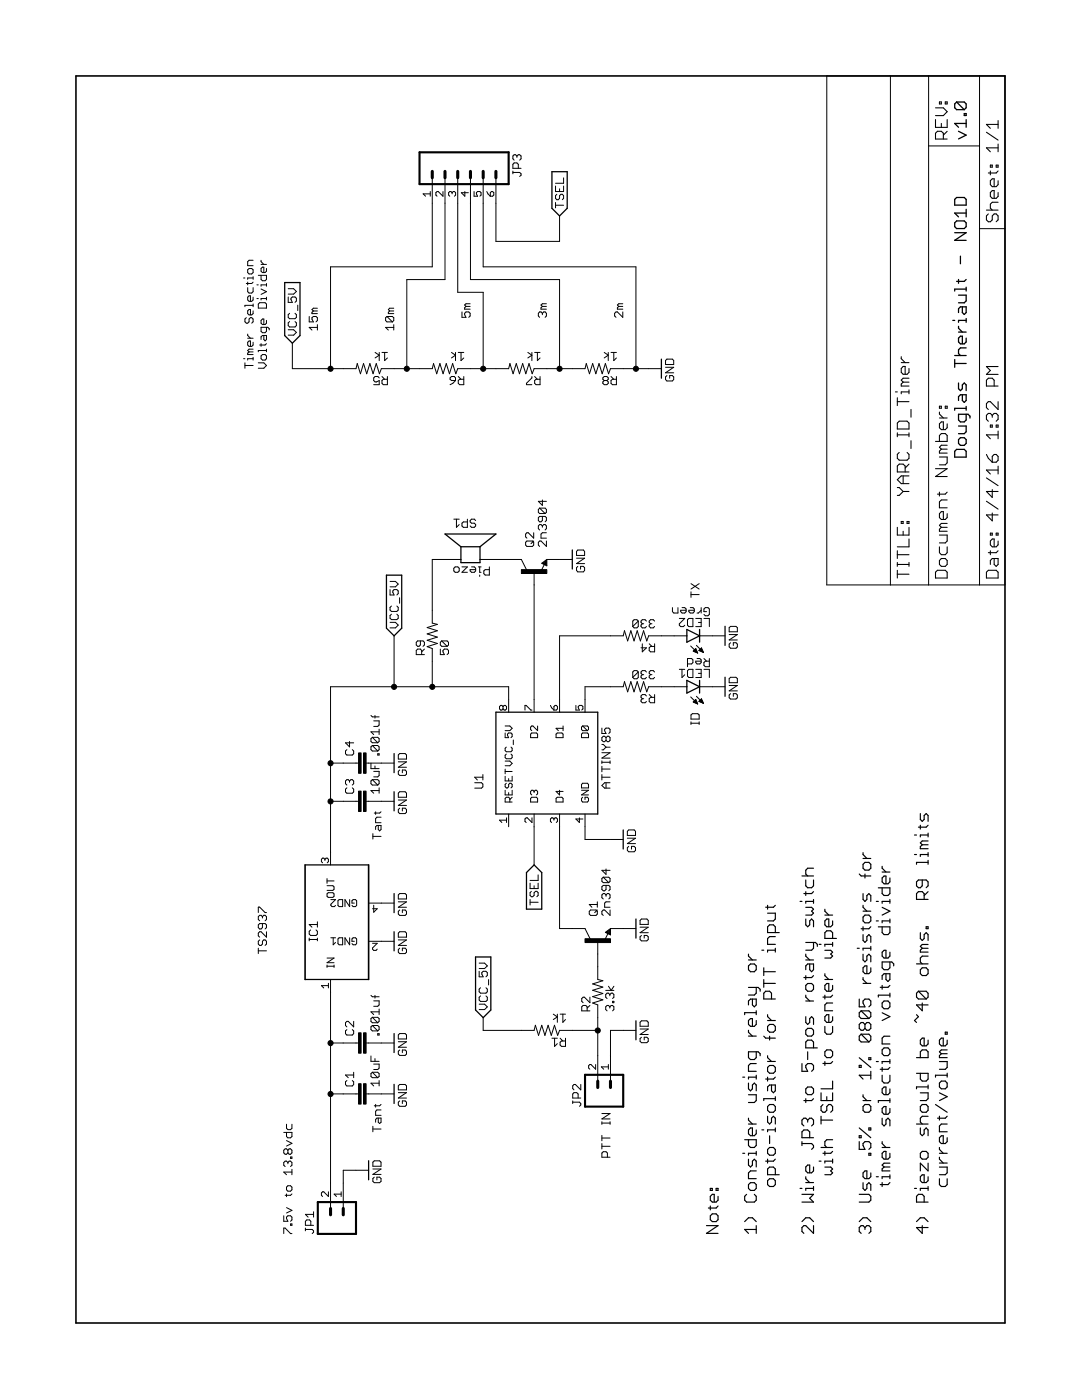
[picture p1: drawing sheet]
<svg xmlns="http://www.w3.org/2000/svg" width="216mm" height="279mm" viewBox="0 0 216 279" stroke-linecap="round" stroke-linejoin="round" font-family="sans-serif">
<g fill="none" stroke="#000" stroke-width=".2">
<path d="M165 15.2h35.5v101.5h-35.5zM177.7 15.2v101.5M185.3 15.2v101.5M195.5 15.2v101.5M85.9 38.7h-1.5l.5 .5M85.9 38.2v1M86.3 35.5v17.8h-20.3v20.3M88.4 38.2v1l-1-1h-.2l-.2 .3v.4l.2 .3M88.8 35.5v20.3h-7.6v17.8M90.2 38.5l.2-.3h.3l.2 .3v.4l-.2 .3M90.2 38.5l-.2-.3h-.3l-.2 .3v.4l.2 .3M90.2 38.5v.2"/>
<path d="M91.3 35.5v22.8h5.1v15.3M92.8 38.2v1l-.7-.7h1.4M93.9 35.5v20.3h17.8v17.8M94.6 38.2v1h.7l-.2-.7 .2-.3h.5l.2 .3v.4l-.2 .3M96.4 35.5v17.8h30.5v20.3M97.1 38.2l.7 1M97.8 38.5l.3-.3h.2l.2 .3v.4l-.2 .3h-.5zM99 35.5v12.7h12.7v-5.1M102.3 34.4h1.4l.3 .3v.3l-.3 .2M102.3 34.1v.6M103.1 31.1l.3-.2h.3l.3 .2v.6l-.3 .3M103.1 31.1l-.2-.2h-.3l-.3 .2v.6l.3 .3"/>
<path d="M103.1 31.1v.3M103.4 33.6v-.8l-.3-.3h-.5l-.3 .3v.8h1.7M110.8 37.1v1.1h1.7v-1.1M111.1 38.8l-.3 .3v.5l.3 .3h.3l.3-.3v-.5l.2-.3h.3l.3 .3v.5l-.3 .3M111.7 37.7v.5M112.5 35.5v1.1h-1.7M185.3 29.1h10.2M48.6 55.5h.3M49.4 53.8l.3-.2h.5l.3 .2v.6l-.3 .3h-.5l-.3-.3zM49.4 56.3v.6M49.4 57.4v.8l.3 .3h.5l.3-.3v-.8M50.5 51.9h-.8l-.3 .3v.8h1.1"/>
<path d="M50.5 55.5h-1.1v.3M50.5 59.3v.6l-.3 .2h-.5l-.3-.2v-.6l.3-.3h.3v1.1M50.5 55.2v.6M50.5 56.3l-.3 .3h-1.1M51.3 59.6h.2M51.3 56.9h.2M51.5 54.9h1.7v.9l-.3 .2h-.5l-.3-.2v-.9M52.1 51.9v.3l.5 .6M52.1 57.7l1.1 .5-1.1 .6M52.1 52.8h1.1M53.2 53.6v.5l-.3 .3h-.5l-.3-.3v-.5l.3-.3h.2v1.1M53.2 56.6v.5"/>
<path d="M53.2 59.3v.6M53.2 56.9h-1.1v.2M53.2 59.6h-1.1v.3M57.5 59.3v1h.8l-.2-.8 .2-.2h.6l.2 .2v.6l-.2 .2M57.5 57.6h1.1l.5 .6-.5 .5h-1.1M110.8 41h1.7M110.8 40.4v1.1M195.5 45.6h5M48.6 71.6h.3M48.9 72.9h1.6M48.9 72.4v1.1M49.1 63.4l-.2 .3v.5l.2 .3h.3l.3-.3v-.5l.3-.3h.2l.3 .3v.5l-.3 .3"/>
<path d="M49.4 66.7v.3l.6 .5M49.4 67.5h1.1M49.7 70.2l-.3 .3v.3h1.1M49.7 70.2h.8M50.5 60.9h-1.6v.3M50.5 62v.6l-.3 .2h-.5l-.3-.2v-.6l.3-.2h.3v1M50.5 68.3v.6l-.3 .2h-.5l-.3-.2v-.6l.3-.2h.3v1M50.5 71.6h-1.1v.3M50.5 60.7v.5M50.5 71.3v.6M50.5 69.7h-.8l-.3 .3 .3 .2M51.5 72.4h1.1l.6 .5-.6 .6h-1.1"/>
<path d="M51.8 60.4h1.1l.3 .3v.8h-1.7v-.8zM52.1 68.6v.5M52.4 70.8h.5l.3 .2v.6l-.3 .3h-.5l-.3-.3v-.6zM52.6 67v.8l.3 .2 .3-.2v-.8h-.8l-.3 .2v.6M53.2 70h-1.7v.2M53.2 63.9v.6l-.3 .3h-.5l-.3-.3v-.6l.3-.2h.2v1.1M53.2 65.3v.8l-.3 .3h-.5l-.3-.3v-.8h1.3l.3 .3v.2M53.2 69.7v.5M53.2 68.6l-.3 .3h-1.1M57.5 65.8h1.1l.5 .5-.5 .6h-1.1M57.8 64.2l-.3 .2v.6l.3 .3h1.1l.2-.3v-.6l-.2-.2M57.8 62.5l-.3 .3v.6l.3 .2h1.1l.2-.2v-.6l-.2-.3"/>
<path d="M58.3 68.5v5.1h12.7l.3-1 .6 2 .6-2 .7 2 .6-2 .6 2 .7-2 .6 2 .4-1h10.2l.2-1 .6 2 .7-2 .6 2 .6-2 .7 2 .6-2 .7 2 .3-1h10.2l.2-1 .7 2 .6-2 .7 2 .6-2 .6 2 .7-2 .6 2 .4-1h10.1l.3-1 .6 2 .7-2 .6 2 .6-2 .7 2 .6-2 .6 2 .4-1h10.2M59.4 60.9v1.1M61.7 63.2v1h.8l-.2-.8 .2-.2h.6l.2 .2v.6l-.2 .2M62.5 62.1l-.2 .2v.3h1M62.5 62.1h.8M63.3 64.8v1.1M63.3 61.5h-.8l-.2 .3 .2 .3M63.3 65.3h-1.6l.6 .6M74.8 70.3l.9 .6-.9 .5M75.7 70.3v1.7M75.7 75.4l-.3-.3h-.6l-.2 .3v.5l.2 .3 .9-.3v.9h-1.1M76.2 70.3h1.1"/>
<path d="M76.2 75.1l.6 .6M76.8 70.3v1.7l.5-.6M77.2 63.2h1.1l.3 .2v.6l-.3 .2M77.2 63.2l-.3 .2v.6l.3 .2h1.1M77.2 63.2l1.1 1M77.3 75.1v1.7h-.8l-.3-.3v-.6l.3-.2h.8M77.7 62.1l-.2 .2v.3h1.1M77.7 62.1h.9M78.6 61.5h-.9l-.2 .3 .2 .3M78.6 65.3h-1.7l.6 .6M78.6 64.8v1.1M89.8 75.4l.3-.3h.5l.3 .3v.5h-.8l-.3-.2z"/>
<path d="M90.1 70.3l.8 .6-.8 .5M90.9 70.3v1.7M90.9 75.9l-.5 .6-.6 .3M91.4 70.3h1.1M91.4 75.1l.6 .6M92 70.3v1.7l.5-.6M92.2 62.3v1h.8l-.3-.8 .3-.2h.5l.3 .2v.6l-.3 .2M92.5 75.1v1.7h-.8l-.3-.3v-.6l.3-.2h.8M93 61.2l-.3 .2v.3h1.1M93 61.2h.8M93.8 60.6h-.8l-.3 .3 .3 .3M105.3 70.3l.8 .6-.8 .5"/>
<path d="M106.1 70.3v1.7M106.1 75.1v.3l-1 1.1v.3h1M106.7 70.3h1.1M106.7 75.1l.5 .6M107.2 70.3v1.7l.6-.6M107.8 75.1v1.7h-.8l-.3-.3v-.6l.3-.2h.8M108.2 62.5l.3-.2h.3l.2 .2v.6l-.2 .2M108.2 62.5l-.3-.2h-.2l-.3 .2v.6l.3 .2M108.2 61.2l-.3 .2v.3h1.1M108.2 62.5v.3M108.2 61.2h.8M109 60.6h-.8l-.3 .3 .3 .3"/>
<path d="M120.6 75.9l-.3-.2v-.3l.3-.3h.5l.3 .3v.3l-.3 .2M120.6 75.9l-.3 .3v.3l.3 .3h.5l.3-.3v-.3l-.3-.3M120.6 70.3l.8 .6-.8 .5M120.6 75.9h.5M121.4 70.3v1.7M121.9 70.3h1.1M121.9 75.1l.6 .6M122.5 70.3v1.7l.5-.6M123 75.1v1.7h-.8l-.3-.3v-.6l.3-.2h.8M123.5 61.2l-.3 .2v.3h1.1M123.5 61.2h.8M124.3 62.3v1l-1.1-1h-.3l-.3 .2v.6l.3 .2"/>
<path d="M124.3 60.6h-.8l-.3 .3 .3 .3M132.8 71.9l.3-.2h1.1l.2 .2v.8h-1.6zM132.8 73.3h1.6l-1.6 1.1h1.6M133.1 75l-.3 .2v.6l.3 .2h1.1l.2-.2v-.6l-.2-.2h-.6v.5M108.2 99.8v1.1l-.8-.8h1.6M77.8 117.7v1h.8l-.2-.5v-.3l.2-.2h.6l.3 .2v.6l-.3 .2M77.8 116h1.1l.6 .6-.6 .5h-1.1M79.7 119.3v1.1M90.6 113.4l.2-.3h.6l.2 .3v.5l-.2 .3h-.6l-.2-.3zM90.6 103.6h1M91.1 103.6v1.6l.5-.5M92 111.7h-5.7v12.7l1 .2-2.1 .6 2.1 .7-2.1 .6 2.1 .6-2.1 .7 2.1 .6-2.1 .7 1.1 .3v7.7"/>
<path d="M92.2 113.1h1.1l-1.1 1.1h1.1M93.3 103.6v1.6h-.8l-.3-.2v-.6l.3-.2h.8M94.1 113.1h.5l.3 .3v.5l-.3 .3h-.5l-.3-.3v-.2h1.1M94.9 103.9l-.3-.3h-.5l-.3 .3v.3l.3 .2h.5l.3 .3v.3l-.3 .2h-.5l-.3-.2M95.5 113.1h.5M95.7 113.1v1.1h.3M95.7 114.8v.2M95.8 111.7h8.2l1.1 2M97.6 113.1v1.7h-.8l-.3-.3v-.6l.3-.2h.8M105.1 108h1.1l.3 .2v.6l-.3 .3h-1.1l-.2-.3v-.6zM106.5 106.3v1.1l-1.1-1.1h-.3l-.2 .3v.5l.2 .3M106.5 108l-.5 .5"/>
<path d="M106.6 114.2v27.9M107.7 101.4h1.1l.2 .3v.5l-.2 .3M107.7 101.4l-.3 .3v.5l.3 .3h1.1M107.7 101.4l1.1 1.1M108.1 112.4l1-.7v1.2zM108.2 103.1v.8l-.3 .2h-.2l-.3-.2v-.6l.3-.2h1.1l.2 .2v.6l-.2 .2M108.2 105l.3-.3h.3l.2 .3v.5l-.2 .3M108.2 105l-.3-.3h-.2l-.3 .3v.5l.3 .3M108.2 105v.2M108.6 112.7l-.6 1.2M109 108v1.1l-1.1-1.1h-.2l-.3 .2v.6l.3 .3M109 106.3h-.8l-.3 .3v.8h1.1"/>
<path d="M109.1 111.7h5.1M115 111.4h1.6l-1.6 1.1h1.6M115.3 113l-.3 .3v.6l.3 .2h1.1l.2-.2v-.6l-.2-.3h-.6v.6M115.3 109.8h1.1l.2 .2v.8h-1.6v-.8zM137.9 118.1v1.1M137.9 118.7h1.6M137.9 116.5l1.6 1.1M139.5 116.5l-1.6 1.1M77.8 124.2h1.1l.6 .6-.6 .5h-1.1M78.1 120.9l-.3 .3v.6l.3 .2h1.1l.3-.2v-.6l-.3-.3M78.1 122.6l-.3 .3v.5l.3 .3h1.1l.3-.3v-.5l-.3-.3M78.6 126.9v10.2"/>
<path d="M83.9 127.9v.8l-.3 .3h-.3l-.2-.3v-.5l.2-.3h1.1l.3 .3v.5l-.3 .3M84.1 130.6v-.8l-.2-.3h-.6l-.2 .3v.8h1.6M84.7 129.5l-.6 .6M87.9 129.5v1.1h.8l-.3-.5v-.3l.3-.3h.5l.3 .3v.6l-.3 .2M88.1 127.9l-.2 .3v.5l.2 .3h1.1M88.1 127.9h1.1l.3 .3v.5l-.3 .3M88.1 127.9l1.1 1.1M127.4 134.1v1.1l-.3 .3h-.6l-.2-.3M127.4 134.1l-.3-.3h-.6l-.2 .3v1.1M127.4 124v1l-.3 .3h-.6l-.2-.3M127.4 124l-.3-.3h-.6l-.2 .3v1M127.4 134.1l-1.1 1.1"/>
<path d="M127.4 124l-1.1 1M128.2 134.6l-.3 .3v.3l.3 .3h.5l.3-.3M128.2 134.6h.2M128.2 124.5l-.3 .3v.2l.3 .3h.5l.3-.3M128.2 139.4l-.3 .3v.3l.3 .3h.5l.3-.3M128.2 124.5h.2M128.2 139.4h.2M128.2 128.5v1.6l.8-.8h-1.1M129 134.1l-.3-.3h-.5l-.3 .3v.3l.3 .2M129 124l-.3-.3h-.5l-.3 .3v.2l.3 .3M129 138.9l-.3-.3h-.5l-.3 .3v.3l.3 .2M129.5 138.6l.6 .6"/>
<path d="M129.5 128.5l.6 .5M129.8 134.6l-.3 .3v.3l.3 .3h.5l.3-.3M129.8 124.5l-.3 .3v.2l.3 .3h.5l.3-.3M129.8 134.6h.3M129.8 124.5h.3M130.6 138.6v1.7h-.8l-.3-.3v-.6l.3-.2h.8M130.6 124l-.3-.3h-.5l-.3 .3v.2l.3 .3M130.6 128.5v1.6h-.8l-.3-.3v-.5l.3-.3h.8M130.6 134.1l-.3-.3h-.5l-.3 .3v.3l.3 .2M134.2 121.3v.8l.3 .2h.8v-1M135.6 123.4h1l-1 1.1v.3l.2 .3h.6l.2-.3M135.6 133.6h1"/>
<path d="M136.1 133.6v1.6l.5-.5M136.1 121.3h.5l.3 .2v.6l-.3 .2h-.5l-.3-.2v-.3h1.1M137.1 126.9h-7.7l-.3 1-.7-2-.6 2-.7-2-.6 2-.6-2-.7 2-.6-2-.2 1h-12.7v15.2M137.1 137.1h-7.7l-.3 1-.7-2.1-.6 2.1-.7-2.1-.6 2.1-.6-2.1-.7 2.1-.6-2.1-.2 1.1h-7.7v5M137.2 132.5h.8l.3-.3v-.5l-.3-.3h-.8v1.7M137.2 123.7l.3-.3h.8v1.7h-.8l-.3-.3zM137.5 133.6h.8v1.6h-.8l-.3-.3v-1zM137.7 121.3h.6l.2 .2v.6l-.2 .2h-.6l-.2-.2v-.3h1M137.8 139.1l1.4 1.4M137.8 128.9l1.4 1.4M138.3 129.9l.5-.5 .4 .9zM138.4 129.9v.1"/>
<path d="M138.4 140v.1M138.5 129.7v.3M138.5 139.9v.3M138.7 129.6v.5M138.7 139.8v.5M138.8 129.5v.6M138.8 139.6v.7M138.8 123.4h1.1v1.7h-1.1M138.8 133.6h1.1v1.6h-1.1M138.9 129.6v.6M138.9 139.8v.6M139 139l1.4 1.4"/>
<path d="M139 128.8l1.4 1.4M139 129.9v.3M139.1 131.4h.5l.3 .3v.5l-.3 .3h-.5l-.3-.3v-.2h1.1M139.1 130.2v.1M139.4 134.4h.5M139.4 124.2h.5M139.5 140l.5-.5 .4 .9zM139.5 129.8l.5-.5 .4 .9zM139.5 129.8h.1M139.5 139.9v.1M139.6 137.1h5.1M139.6 126.9h5.1"/>
<path d="M139.6 129.7v.2M139.6 139.8v.2M139.7 129.5v.4M139.7 139.7v.4M139.9 129.4v.6M139.9 139.6v.5M139.9 121.3v1M139.9 121.8l-.5 .5h-.3M140 129.3v.7M140 139.5v.7M140.1 129.6v.5M140.1 139.8v.5"/>
<path d="M140.2 129.9v.3M140.4 130.2h.1M140.5 123.4h1v1.7M140.5 133.6h1v1.6M140.5 131.4l.5 .6M141 122.1h-.5v-.6l.2-.2h.6l.2 .2v1.1l-.2 .3h-.6l-.2-.3M141.5 131.4v1.7h-.8l-.2-.3v-.6l.2-.2h.8M145.5 125.3l.3-.3h1.1l.2 .3v.8h-1.6zM145.5 135.4l.3-.2h1.1l.2 .2v.8h-1.6zM145.5 126.6h1.6l-1.6 1.1h1.6M145.5 136.8h1.6l-1.6 1.1h1.6M145.8 128.3l-.3 .2v.6l.3 .3h1.1l.2-.3v-.6l-.2-.2h-.6v.5"/>
<path d="M145.8 138.4l-.3 .3v.6l.3 .2h1.1l.2-.2v-.6l-.2-.3h-.6v.6M66 159.9h5.5M66 152.3h5.5M69.2 149.6l-.3 .3v.5l.3 .3h1.1l.3-.3v-.5l-.3-.3M69.2 157.2l-.3 .3v.6l.3 .2h1.1l.3-.2v-.6l-.3-.3M69.7 155.9l-.2-.3h-.3l-.3 .3v.5l.3 .3M69.7 155.9l.3-.3h.3l.3 .3v.5l-.3 .3M69.7 148v1.1l-.8-.8h1.7M69.7 155.9v.2M73 159.9h5.6M73 152.3h5.6M74 152.3v1.1h1.6"/>
<path d="M74 142.8l.3 .3h1.3M74.3 147.2h1.1l.2 .2v.6l-.2 .2M74.3 148.8h1.1l.2 .3v.5l-.2 .3M74.3 155.6h1.1l.2 .3v.5l-.2 .3M74.3 155.6l-.3 .3v.5l.3 .3h1.1M74.3 147.2l-.3 .2v.6l.3 .2h1.1M74.3 148.8l-.3 .3v.5l.3 .3h1.1M74.3 155.6l1.1 1.1M74.3 148.8l1.1 1.1M74.3 147.2l1.1 1M74.6 143.9h1v.8l-.2 .3h-.8M74.6 153.9h1v.9l-.2 .2h-.8"/>
<path d="M74.8 142.8v.5M74.8 152.9v.5M75.4 150.4h.2v.3h-.2zM75.6 157.8h-1.6l.6 .5M75.6 145.5v1.1M75.6 157.2v1.1M75.6 146h-1.6l.6 .6M79.5 159.7h1.6l-1.6 1h1.6M79.5 152h1.6l-1.6 1.1h1.6M79.8 150.4h1l.3 .3v.8h-1.6v-.8zM79.8 153.7l-.3 .2v.6l.3 .2h1l.3-.2v-.6l-.3-.2h-.5v.5M79.8 158h1l.3 .3v.8h-1.6v-.8z"/>
<path d="M94.7 156.2h1.4l.3 .3v.5l-.3 .3h-1.4M96.4 155.1h-1.7l.5 .6M96.4 154.6v1.1M100.4 141l.2-.2h.2l.3 .2v.5l-.3 .2h-.2l-.2-.2M100.4 141l-.3-.2h-.2l-.2 .2v.5l.2 .2h.2l.3-.2M100.4 141v.5M100.8 154h1.4M100.8 146.3v.9h.7l-.2-.5v-.2l.2-.2h.5l.2 .2v.5l-.2 .2M100.8 153.5v.9M100.8 154.9v1h1.4v-1M100.8 157.7v.9h1.4v-.9M100.8 144.9h.9l.5 .5-.5 .4h-.9"/>
<path d="M100.8 151.9h.9l.5 .5-.5 .4h-.9M101 156.3l-.2 .2v.5l.2 .2h.3l.2-.2v-.5l.2-.2h.3l.2 .2v.5l-.2 .2M101 149.1l-.2 .2v.5l.2 .2h1l.2-.2v-.5l-.2-.2M101 150.5l-.2 .2v.5l.2 .2h1l.2-.2v-.5l-.2-.2M101.5 142.1v-5h-35.5v35.5M101.5 155.4v.5M101.5 158.2v.4M102.2 159.1l-.5 .5M102.4 147.7v.9M104.8 141.7v-.9h.2l.9 .9h.3M105.9 159.3l.2-.2h.9l.3 .2v.8h-1.4zM106.1 146.3h.9l.3 .2v.7h-1.4v-.7z"/>
<path d="M106.6 157.9l.2-.2h.2l.3 .2v.5l-.3 .2M106.6 157.9l-.3-.2h-.2l-.2 .2v.5l.2 .2M106.6 157.9v.3M107.3 144.9v.9l-1-.9h-.2l-.2 .2v.5l.2 .2M109.8 140.8l.7 .9M110.5 141l.3-.2h.2l.2 .2v.5l-.2 .2h-.5zM111.2 159.1h.9l.3 .2v.8h-1.4v-.8zM111.2 146.3h.9l.3 .2v.7h-1.4v-.7zM111.7 157.7v.9l-.7-.7h1.4M112.4 144.9v.9M112.4 145.4h-1.4l.4 .4M114.9 140.8v.9h.7l-.2-.5v-.2l.2-.2h.5l.2 .2v.5l-.2 .2"/>
<path d="M116 156.5l.3-.2h.9l.2 .2v.7h-1.4zM116 157.7h1.4l-1.4 .9h1.4M116.3 146.3h.9l.2 .2v.7h-1.4v-.7zM116.3 159.1l-.3 .2v.5l.3 .3h.9l.2-.3v-.5l-.2-.2h-.5v.5M116.3 144.9l-.3 .2v.5l.3 .2h.9M116.3 144.9h.9l.2 .2v.5l-.2 .2M116.3 144.9l.9 .9M120.1 155.1h1.6M120.1 145.3v1.1h.8l-.3-.6v-.2l.3-.3h.6l.2 .3v.5l-.2 .3M120.1 151.8v.6M120.1 152.9v1.1M120.1 154.6v1.1"/>
<path d="M120.1 153.5h1.6M120.1 152.1h1.6M120.1 150.2h1.6l-1.6 1.1h1.6M120.1 148.6h.3l.5 .5M120.9 147.2v.5M120.9 156.2v1.1M120.9 147.2l-.3-.3h-.2l-.3 .3v.5l.3 .3h.2l.3-.3M120.9 147.2l.3-.3h.3l.2 .3v.5l-.2 .3h-.3l-.3-.3M120.9 149.1l-.5 .5h-.3M120.9 149.1h.8M121.7 156.2h-1.1l-.5 .6 .5 .5h1.1M121.7 151.8v.6"/>
<path d="M137.9 142.7l.3-.3h1l.3 .3v.8h-1.6zM137.9 144.3h1.6M137.9 144.1v.5M138.3 140.1l.5-.5 .4 .9zM139 140v.4M139.1 140.3v.2M139.5 144.1v.5M140.2 140.1v.2M140.4 140.4h.1M64.8 171.5l.3-.2h.2l.2 .2v.5l-.2 .2M64.8 171.5l-.2-.2h-.2l-.3 .2v.5l.3 .2M64.8 171.5v.2"/>
<path d="M65.3 176.8h1.1l.3 .2v.5l-.3 .2h-1.1M65.3 178.4l.2-.2h.9l.3 .2v.5l-.3 .2h-.9l-.2-.2zM65.3 175.3v1M65.3 175.8h1.4M66 179.5h1l-1 1v.2l.3 .2h.4l.3-.2M67.4 179.8l.3-.3h.7v1.4h-.7l-.3-.2zM69.8 179.5v1.4l-1-1.4v1.4M74.4 166.4v1M74.4 166.9h1.6M75 162v.5M75.5 164.7v.8l.3 .3 .2-.3v-.8h-.8l-.2 .3v.5M76 163.1h-.8l-.2 .3v.8h1"/>
<path d="M76 162l-.2 .3h-1.1M79.5 180h1.6l-1.6 1.1h1.6M79.8 161.3l-.3 .3v.5l.3 .3h1l.3-.3v-.5l-.3-.3h-.5v.5M79.8 178.3h1l.3 .3v.8h-1.6v-.8zM101.1 163.7h-1.4l.4 .4M101.1 163.2v.9M101.5 162.5v2.5M101.7 160.1v-.8l-.2-.2h-.5l-.2 .2v.8h1.4M105.8 176.3v1h1.6v-1M105.8 179.5v1.1M106 177.9l-.2 .3v.5l.2 .3h.3l.3-.3v-.5l.2-.3h.3l.3 .3v.5l-.3 .3M106.2 163.2v.9l-1-.9h-.2l-.2 .2v.5l.2 .2"/>
<path d="M106.6 162.5v10.1M106.6 176.8v.5M107.4 174.6v1.1h-1.6M110.5 163.4l-.2-.2h-.2l-.3 .2v.5l.3 .2M110.5 163.4l.3-.2h.2l.2 .2v.5l-.2 .2M110.5 163.4v.3M111.7 162.5v22.8h5l1.1 2M115.6 163.2v.9l-.7-.7h1.4M116.7 162.5v5h7.7M119.2 180v1.1M120.4 175.1l-.3 .2v.6l.3 .2h1.1M120.4 175.1h1.1l.2 .2v.6l-.2 .2"/>
<path d="M120.4 175.1l1.1 1M120.9 173.4v1.1l-.8-.8h1.6M120.9 176.7v.8l-.3 .3h-.2l-.3-.3v-.5l.3-.3h1.1l.2 .3v.5l-.2 .3M120.9 178.6v.3M120.9 178.6l-.3-.3h-.2l-.3 .3v.6l.3 .2M120.9 178.6l.3-.3h.3l.2 .3v.6l-.2 .2M121.7 180h-.8l-.3 .2v.9h1.1M125.2 167.3h1.6l-1.6 1.1h1.6M125.5 168.9l-.3 .3v.5l.3 .3h1l.3-.3v-.5l-.3-.3h-.5v.6M125.5 165.6h1l.3 .3v.8h-1.6v-.8zM51.5 189.8h1.7M51.5 182.1v-1.1h.3l1.1 1.1h.3"/>
<path d="M51.5 189.2v1.1M51.8 187.6l-.3 .3v.5l.3 .3h.3l.3-.3v-.5l.2-.3h.3l.3 .3v.5l-.3 .3M52.4 182.9l-.3-.2h-.3l-.3 .2v.6l.3 .3M52.4 182.9l.2-.2h.3l.3 .2v.6l-.3 .3M52.4 184.3v.8l-.3 .3h-.3l-.3-.3v-.5l.3-.3h1.1l.3 .3v.5l-.3 .3M52.4 182.9v.3M53.2 185.9v1.1l-1.1-1.1h-.3l-.3 .3v.6l.3 .2M61.7 187.5h1.6M61.7 187.2v.6M62 185.6l-.3 .3v.5l.3 .3h1.1l.2-.3v-.5l-.2-.3M63.3 184v1M63.3 187.2v.6"/>
<path d="M63.3 184.5h-1.6l.6 .5M65.3 192.8h1.4M65.3 192.6v.5M65.3 191.2h1.4l-1.4 .9h1.4M65.5 196.2v1M65.5 196.7h-1.4l.5 .5M66 195.5v45.7M66 187.2h1M66.5 187.2v1.4l.5-.5M66.7 192.6v.5M67.4 187.4l.3-.2h.7v1.4h-.7l-.3-.3zM69.8 187.2v1.4l-1-1.4v1.4"/>
<path d="M70.7 187.9h-.5v-.5l.3-.2h.4l.3 .2v.9l-.3 .3h-.4l-.3-.3M70.7 180.2h-.5v-.4l.3-.3h.4l.3 .3v.9l-.3 .2h-.4l-.3-.2M73.6 187.9h5M73.6 180.2h5M74 198.6l.3 .3h1.3M74.3 188.3h1l-1 .9v.2l.3 .3h.4l.3-.3M74.6 199.7h1v.9l-.2 .2h-.8M74.6 180.7v1.4l.7-.7h-1M74.8 198.6v.6M79.5 187.6h1.6l-1.6 1.1h1.6M79.8 189.2l-.3 .3v.5l.3 .3h1l.3-.3v-.5l-.3-.3h-.5v.6M79.8 181.6l-.3 .3v.5l.3 .3h1l.3-.3v-.5l-.3-.3h-.5v.5"/>
<path d="M79.8 185.9h1l.3 .3v.8h-1.6v-.8zM95.6 193.8v1.1h.8l-.3-.5v-.3l.3-.3h.6l.2 .3v.6l-.2 .2M95.6 192.2h1.1l.5 .6-.5 .5h-1.1M95.9 198.8l-.3 .2v.6l.3 .3h1.1l.2-.3v-.6l-.2-.2M95.9 197.1l-.3 .3v.5l.3 .3h1.1l.2-.3v-.5l-.2-.3M97.5 195.5v1.1M105.8 180.1h1.6M117.7 199v1.1l-1.1-1.1h-.2l-.3 .3v.5l.3 .3M117.8 181.6h1.1l.3 .3v.5l-.3 .3h-1.1l-.2-.3v-.5zM119.2 181.6l-.5 .5M119.2 180.5h-1.6l.5 .6M119.3 187.9v7.6l1 .2-2 .7 2 .6-2 .6 2 .7-2 .6 2 .6-2 .7 1 .4v15.2"/>
<path d="M120.8 186.1l1-.8v1.3zM120.9 197.7h1.6M121.3 186.3l-.6 1.2M121.4 196.8l.6 .9 .5-.9M121.7 198.5l-.3-.3h-.3l-.2 .3v.5l.2 .3M121.7 198.5v.2M121.7 198.5l.3-.3h.2l.3 .3v.5l-.3 .3M121.7 181.6v1.1l-1.1-1.1h-.2l-.3 .3v.5l.3 .3M121.8 185.3h5.1M122.2 199.8h.3v.3h-.3zM127.7 185h1.6l-1.6 1.1h1.6M128 186.7l-.3 .3v.5l.3 .3h1.1l.2-.3v-.5l-.2-.3h-.6v.5"/>
<path d="M128 183.4h1.1l.2 .3v.8h-1.6v-.8zM66 218.3h5.5M66 208.2h5.5M69.2 205.5l-.3 .2v.6l.3 .3h1.1l.3-.3v-.6l-.3-.2M69.2 215.6l-.3 .3v.6l.3 .2h1.1l.3-.2v-.6l-.3-.3M70.6 203.8v1.1l-1.1-1.1h-.3l-.3 .3v.6l.3 .2M70.6 214v1.1M70.6 214.5h-1.7l.6 .6M73 218.3h5.6M73 208.2h5.6M74 210.7v1.1h1.6M74.3 203h1.1l.2 .3v.5l-.2 .3"/>
<path d="M74.3 204.7h1.1l.2 .2v.6l-.2 .2M74.3 214h1.1l.2 .3v.5l-.2 .3M74.3 203l-.3 .3v.5l.3 .3h1.1M74.3 204.7l-.3 .2v.6l.3 .2h1.1M74.3 214l-.3 .3v.5l.3 .3h1.1M74.3 214l1.1 1.1M74.3 204.7l1.1 1M74.3 203l1.1 1.1M74.6 212.4h1v.8l-.2 .2h-.8M74.8 211.3v.5M75.4 206.3h.2v.3h-.2zM75.6 201.4v1.1"/>
<path d="M75.6 215.6v1.1M75.6 216.2h-1.6l.6 .5M75.6 201.9h-1.6l.6 .6M79.5 218.1h1.6l-1.6 1h1.6M79.5 207.9h1.6l-1.6 1.1h1.6M79.8 206.3h1l.3 .2v.8h-1.6v-.8zM79.8 209.5l-.3 .3v.6l.3 .2h1l.3-.2v-.6l-.3-.3h-.5v.6M79.8 216.4h1l.3 .3v.8h-1.6v-.8zM79.8 219.7l-.3 .3v.5l.3 .3h1l.3-.3v-.5l-.3-.3h-.5v.5M95.6 200.4h1.1l.5 .5-.5 .6h-1.1M96.4 203.1v2.5h10.2l.2-1 .7 2 .6-2 .6 2 .7-2 .6 2 .6-2 .7 2 .4-1h7.6M110.1 207.2h1.1"/>
<path d="M110.4 202.4l.8 .5-.8 .6M110.7 207.2v1.6l.5-.5M111.2 202.4v1.6M111.8 202.4h1M111.8 207.2l.5 .6M112.3 202.4v1.6l.5-.5M112.8 207.2v1.6h-.8l-.2-.2v-.6l.2-.2h.8M114.3 220h1.3l.3 .2v.3l-.3 .3M114.3 219.7v.5M115.4 219.1v-.8l-.3-.2h-.6l-.2 .2v.8h1.6M115.9 216.4v1.1l-1.1-1.1h-.3l-.2 .3v.5l.2 .3M117.2 201.7v-.8l-.3-.2h-.5l-.3 .2v.8h1.6"/>
<path d="M117.7 200.7l-.5 .5M118.9 212.4v1l-1-1h-.2l-.2 .3v.4l.2 .3M121.4 212.4v1M121.4 212.9h-1.4l.5 .5M121.7 200.9l-.3-.2h-.3l-.2 .2v.6l.2 .2M121.7 200.9l.3-.2h.2l.3 .2v.6l-.3 .2M121.7 200.9v.3M126.9 205.6h-5.1v10.2M127.7 205.4h1.6l-1.6 1.1h1.6M128 207l-.3 .3v.5l.3 .3h1.1l.2-.3v-.5l-.2-.3h-.6v.5M128 203.7h1.1l.2 .3v.8h-1.6v-.8zM56.6 226h1.7v.8l-.3 .3h-.6l-.2-.3v-.8"/>
<path d="M57.2 224.4v.8l.2 .2h.6l.3-.2v-.8M57.2 236.9l.2-.3h.6l.3 .3v.5l-.3 .3h-.6l-.2-.3zM57.2 238.3v.5M57.2 227.6l1.1 .6-1.1 .5M57.4 229.6l-.2-.3h-.3l-.3 .3v.5l.3 .3h.3l.2-.3M57.4 232l-.2-.3h-.3l-.3 .3v.5l.3 .3M57.4 229.6l.3-.3h.3l.3 .3v.5l-.3 .3h-.3l-.3-.3M57.4 232l.3-.3h.3l.3 .3v.5l-.3 .3M57.4 229.6v.5M57.4 232v.3M58 230.9h.3v.3h-.3zM58.3 238.3l-.3 .2h-1.1"/>
<path d="M58.3 233.4v1M58.3 233.9h-1.7l.6 .5M65.5 237.8v1l-.9-1h-.2l-.3 .3v.4l.3 .3M68.1 238.3h-1.4l.4 .5M68.1 237.8v1M73.6 233.6h-5.1v7.6M74.4 224.8v1.1M74.4 233.3h1.6l-1.6 1.1h1.6M74.4 225.3h1.6M74.7 234.9l-.3 .3v.6l.3 .2h1.1l.2-.2v-.6l-.2-.3h-.6v.6M74.7 231.7h1.1l.2 .2v.8h-1.6v-.8zM75 220.4v.6"/>
<path d="M75.5 223.1v.9l.3 .2 .2-.2v-.9h-.8l-.2 .3v.6M76 221.5h-.8l-.2 .3v.8h1M76 220.4l-.2 .3h-1.1M120.1 223.9v.5M120.1 226.6v1.1M120.1 228.2v1.1M120.1 228.8h1.6M120.1 227.1h1.6M120.1 224.1h1.6M120.1 222.2h1.6l-1.6 1.1h1.6M121.2 230.9v-.8l-.3-.3h-.5l-.3 .3v.8h1.6M121.7 223.9v.5"/>
<path d="M56.6 242.6v1.1h.8l-.2-.5v-.3l.2-.3h.6l.3 .3v.6l-.3 .2M56.6 246.2v-1.1h.3l1.1 1.1h.3M57.2 241l1.1 .6-1.1 .5M58 244.3h.3v.2h-.3zM60.9 245.4h1.4l.3 .2v.3l-.3 .3M60.9 245.1v.5M62 244.5v-.8l-.2-.2h-.6l-.3 .2v.8h1.7M62.6 241.8v1.1M62.6 242.4h-1.7l.6 .5"/>
</g>
<g fill="none" stroke="#000" stroke-width=".25">
<path d="M110.1 34.3h3.1v7.3l-1.5 1.5-1.6-1.5zM190.5 39.8l.4-.4h1.5l.4 .4v1.1h-2.3zM190.9 20.4h1.5l.4 .3v.8l-.4 .4M190.9 20.4l-.4 .3v.8l.4 .4h1.5M190.9 20.4l1.5 1.5M191.3 26.2l1.5 .8-1.5 .7M192.4 22.7h.4v.4h-.4zM192.8 23.9v1.5M192.8 24.6h-2.3l.8 .8M56.8 56.4h3.1v10.6l-1.6 1.5-1.5-1.5zM190.5 44.5l.4-.4h1.5l.4 .4v.7l-.4 .4h-1.5l-.4-.4zM190.5 46.4h2.3l-2.3 1.6h2.3"/>
<path d="M191.3 58.9h1.5v1.1l-.4 .4h-1.1M191.3 55.8v.7M191.6 51.1v1.5M192.8 41.8v1.5M192.8 57.3v.8M192.8 57.7h-2.3v.4M192.8 55.8l-.4 .4h-1.5M192.8 42.5h-2.3l.8 .8M132 71.7v3.8M190.1 63.9h.4M190.5 71.8v1.5M190.5 72.5h2.3"/>
<path d="M190.5 71h2.3M191.3 76.4v1.2l.3 .4 .4-.4v-.8l.4-.4 .4 .4v1.2M191.3 65.1v.4l.7 .8M191.3 66.3h1.5M192 61.2v1.2l.4 .4 .4-.4v-1.2h-1.2l-.3 .4v.8M192 78.8v1.1l.4 .4 .4-.4v-1.1h-1.2l-.3 .4v.7M192.8 63.6v.7M192.8 67.5v.7l-.4 .4h-.8l-.3-.4v-.7l.3-.4h.4v1.5M192.8 63.9h-1.5v.4M192.8 69.4h-1.2l-.3 .4v.8l.3 .4M190.5 90.1l.4-.4h1.5l.4 .4v1.1h-2.3zM191.3 85h1.5v1.2l-.4 .4h-1.1"/>
<path d="M191.3 87.7l.3-.3h.8l.4 .3v.8l-.4 .4h-.8l-.3-.4zM192.8 81.1v.8M192.8 82.7v1.1l-.4 .4h-.8l-.3-.4v-1.1h1.9l.3 .4v.3M192.8 81.5h-2.3v.4M77.1 114.8h3.1v10.6l-1.6 1.5-1.5-1.5zM92 109.1v3.2h3.8v-3.2M92 109.1h3.8M92 109.1l-3.2-2.5h10.2l-3.2 2.5M108.6 112.4l.3-.1v.4l-.5-.3 .6-.5v.8M114.2 109.7v3.9M137.1 135.8l2.5 1.3-2.5 1.2zM137.1 125.6l2.5 1.3-2.5 1.3z"/>
<path d="M139.6 125.6v2.6M139.6 135.8v2.5M144.7 125v3.8M144.7 135.1v3.9M78.6 150.4v3.8M78.6 158v3.8M99 142.1h20.3v20.4h-20.3zM60.9 172.6h12.7M78.6 178.3v3.8M106.6 172.6l1.5 1.5v7.3h-3v-7.3zM124.4 165.6v3.8M60.9 195.5h12.7"/>
<path d="M78.6 185.9v3.9M94.9 191h3v10.6l-1.5 1.5-1.5-1.5zM121.3 186.1l.3-.2v.4l-.5-.2 .6-.5v.7M126.9 183.4v3.8M78.6 206.3v3.8M78.6 216.4v3.8M126.9 203.7v3.8M73.6 231.6v3.9"/>
</g>
<path d="M104 113.7h5.1v.7h-5.1zM71.5 150.3h.6v4h-.6zM72.5 150.3h.5v4h-.5zM71.5 157.9h.6v4h-.6zM72.5 157.9h.5v4h-.5zM116.7 187.3h5.1v.8h-5.1zM71.5 206.1h.6v4.1h-.6zM72.5 206.1h.5v4.1h-.5zM71.5 216.3h.6v4h-.6zM72.5 216.3h.5v4h-.5z" fill="#000" stroke="#000" stroke-width=".2"/>
<path d="M83.7 30.4h17.8v6.3h-17.8zM116.7 214.5h7.7v6.4h-7.7zM63.4 239.9h7.6v6.4h-7.6z" fill="none" stroke="#000" stroke-width=".42"/>
<path d="M86.3 34.2v1.3M88.8 34.2v1.3M91.3 34.2v1.3M93.9 34.2v1.3M96.4 34.2v1.3M99 34.2v1.3M119.3 215.8v1.2M121.8 215.8v1.2M66 241.2v1.2M68.5 241.2v1.2" fill="none" stroke="#000" stroke-width=".61"/>
<path d="M15.2 15.2h185.3v248.8h-185.3zM60.9 172.6v22.9M73.6 172.6v22.9" fill="none" stroke="#000" stroke-width=".32"/>
<g fill="none" stroke="#000" stroke-width=".21">
<path d="M186.7 23.9v1.5h2.3v-1.5M186.7 21.5h1.5l.8 .8-.8 .8h-1.5M187.5 20.3h.3v.4h-.3zM187.8 24.6v.8M188.2 27.7v-1.1l-.4-.4h-.8l-.3 .4v1.1h2.3M188.6 20.3h.4v.4h-.4zM189 26.2l-.8 .8M196.8 26.4l2.4 1.6M197.6 33h.4v.4h-.4zM197.6 34.1v.8M198.8 33h.4v.4h-.4zM199.2 24.1v1.5"/>
<path d="M199.2 28.7v1.6M199.2 36.1v.8l-.4 .4h-.8l-.4-.4v-.8l.4-.4h.4v1.6M199.2 38.4v.8l-.4 .4h-.8l-.4-.4v-.8l.4-.4h.4v1.6M199.2 34.1l-.4 .4h-1.6M199.2 29.5h-2.4l.8 .8M199.2 24.8h-2.4l.8 .8M196.8 41.9h2.4M197.2 42.7l-.4 .4v.8l.4 .4h.4l.4-.4v-.8l.4-.4h.4l.4 .4v.8l-.4 .4M199.2 40.4h-1.2l-.4 .3v.8l.4 .4M178.7 78.2h.3M179 79.4v1.5M179.8 71.2v.4l.8 .8"/>
<path d="M179.8 72.4h1.6M180.2 76.3l-.4 .3v.4h1.6M180.2 76.3h1.2M181.4 75.5h-1.2l-.4 .4 .4 .4M181.4 73.5v.8l-.4 .4h-.8l-.4-.4v-.8l.4-.4h.4v1.6M181.4 77.8v.8M181.4 78.2h-1.6v.4M198.4 77v-1.1l-.4-.4h-.8l-.4 .4v1.1h2.4M199.2 73.2h-2.4l.8 .7-.8 .8h2.4M179 86.8h2.4M179 80.2h2.4M179 86.4v.8"/>
<path d="M179 97.3h.4l.8 .8M179.4 84.1h1.6l.4 .3v1.2h-2.4v-1.2zM179.4 90.3l-.4 .4v.8l.4 .3h1.6l.4-.3v-.8l-.4-.4M180.2 98.1h1.2M180.2 95v1.5M180.2 98.1l-.8 .8h-.4M180.6 94.2v-1.2l-.4-.4h-.8l-.4 .4v1.2h2.4M181.4 86.4v.8M181.4 95h-1.6l-.8 .7 .8 .8h1.6M181.4 92.6l-.8 .8M181.8 81.7v1.6M181.8 87.9v1.6"/>
<path d="M186.7 88.1h2.3v-1.2l-.4-.4h-.8l-.3 .4v1.2M186.7 93.5h2.3l-2.3 1.6h2.3M187.5 91.2h1.5v1.2l-.4 .4h-1.1M187.5 81.1h.3v.4h-.3zM187.5 82.2v.4l.7 .8M187.5 98.2v.8M187.5 83.4h1.5M187.8 89.6l-.3 .4v.4h1.5M187.8 89.6h1.2M188.6 81.1h.4v.4h-.4zM189 84.6v.8l-.4 .3h-.8l-.3-.3v-.8l.3-.4h.4v1.5M189 99.8h-1.2l-.3 .4v1.1h1.5"/>
<path d="M189 98.2l-.4 .4h-1.6M189 88.9h-1.2l-.3 .4 .3 .3M196.8 95.4l2.4 1.5M196.8 90.7l.4 .8 .8 .7M197.6 84.8h.4v.4h-.4zM198 82.9l.4-.4h.4l.4 .4v.8l-.4 .4M198 91.1l.4-.4h.4l.4 .4v.8l-.4 .3h-.8zM198 82.9l-.4-.4h-.4l-.4 .4v.8l.4 .4M198 82.9v.4M198 97.7v1.6l-1.2-1.2h2.4M198.8 84.8h.4v.4h-.4zM199.2 80.2v1.5l-1.6-1.5h-.4l-.4 .4v.7l.4 .4"/>
<path d="M199.2 86v1.6M199.2 93v1.6M199.2 93.8h-2.4l.8 .8M199.2 86.8h-2.4l.8 .8M179 105.2v1.6h2.4v-1.6M179 114.6h2.4M179 109.9v1.6M179 112.2v.8M179 113.8v1.6M179 112.6h2.4M179 110.7h2.4M179.8 104.1h.4v.4h-.4z"/>
<path d="M180.2 106v.8M181 104.1h.4v.4h-.4zM181.4 107.6v1.5h-2.4M181.4 112.2v.8M186.7 114.2l.3-.4h1.6l.4 .4v1.2h-2.3zM187.5 106.8h1.5v1.2l-.4 .4h-1.1M187.5 109.1v1.2l.3 .4h.8l.4-.4v-1.2M187.8 111.5h.8l.4 .4v.7l-.4 .4h-.8l-.3-.4v-.7zM187.8 105.2l-.3 .4v.4h1.5M187.8 105.2h1.2M189 102.5v.8l-.4 .4h-.8l-.3-.4v-.8l.3-.4h.4v1.6M189 104.5h-1.2l-.3 .3 .3 .4"/>
<path d="M196.8 114.2l.4-.4h1.6l.4 .4v1.2h-2.4zM196.8 100l2.4 1.6M197.6 106.4h.4v.4h-.4zM197.6 109.9v.8M198 102.4v1.5l-1.2-1.1h2.4M198.4 111.5v1.1l.4 .4 .4-.4v-1.1h-1.2l-.4 .4v.7M198.8 106.4h.4v.4h-.4zM199.2 108v.7l-.4 .4h-.8l-.4-.4v-.7l.4-.4h.4v1.5M199.2 109.9l-.4 .4h-1.6"/>
</g>
<g fill="#000" stroke="#000" stroke-width=".2">
<circle cx="66" cy="73.6" r=".51"/>
<circle cx="81.2" cy="73.6" r=".51"/>
<circle cx="96.4" cy="73.6" r=".51"/>
<circle cx="111.7" cy="73.6" r=".51"/>
<circle cx="126.9" cy="73.6" r=".51"/>
<circle cx="78.6" cy="137.1" r=".51"/>
<circle cx="86.3" cy="137.1" r=".51"/>
<circle cx="66" cy="159.9" r=".51"/>
<circle cx="66" cy="152.3" r=".51"/>
<circle cx="66" cy="208.2" r=".51"/>
<circle cx="66" cy="218.3" r=".51"/>
<circle cx="119.3" cy="205.7" r=".51"/>
</g>
<g fill="none" stroke="#000" stroke-width=".23">
<path d="M159.6 179.9h.4M160 174.8h2.3M160.8 175.6v1.2l.4 .4h.7l.4-.4v-1.2M160.8 177.9v.8M162.3 179.5v.8M162.3 173.3h-1.1l-.4 .4v.7l.4 .4M162.3 179.9h-1.5v.4M162.3 177.9l-.4 .4h-1.5M171.4 174.4l.4 .4h2M172.2 172.5l.4-.4h.8l.4 .4v.8l-.4 .4h-.8l-.4-.4zM172.2 178.4v1.1l.4 .4 .4-.4v-.8l.4-.3 .4 .3v1.2M172.2 170.2v.3l.8 .8"/>
<path d="M172.2 171.3h1.6M172.6 174.4v.8M174.9 179.9h.4M175.3 177.2h2.3v1.1l-.4 .4h-.8l-.4-.4v-1.1M176 172.9v.4l.8 .7M176 174h1.6M177.6 179.9h-1.6v.4M177.6 175.2v.8l-.4 .4h-.8l-.4-.4v-.8l.4-.4h.4v1.6M177.6 179.5v.8M182.5 170.5h.4M182.5 166.6h.4M183.6 162.4v1.1l.4 .4 .4-.4v-.7l.4-.4 .4 .4v1.1"/>
<path d="M183.6 164.7v.8M184 175.6v1.2l-.4 .4h-.3l-.4-.4v-.8l.4-.4h1.5l.4 .4v.8l-.4 .4M184 168.6l-.4 .4v.4h1.6M184 168.6h1.2M184.4 179.5v-1.1l-.4-.5h-.7l-.4 .5v1.1h2.3M185.2 172.1h-2.3v.4M185.2 166.6h-1.6v.4M185.2 170.5h-1.6v.4M185.2 166.3v.7M185.2 170.2v.7M185.2 171.7v.8M185.2 177.9l-.8 .8"/>
<path d="M185.2 167.8h-1.2l-.4 .4 .4 .4M185.2 164.7l-.4 .4h-1.5M149.4 192.8l.4-.4h.7l.4 .4v.7l-.4 .4h-.7l-.4-.4zM149.4 190.4v.4l.7 .8M149.4 197.1h1.9l.4 .3v.4M149.4 191.6h1.5M150.1 199.4v1.2l.4 .3 .4-.3v-1.2h-1.1l-.4 .4v.8M150.9 197.1v1.1l-.4 .4h-1.1M152 189.6h.4M152.4 193.9h2.3M152.4 193.1v1.6M152.4 195.5v1.5"/>
<path d="M152.4 196.3h2.3M153.2 182.2h1.5v1.2l-.4 .4h-1.1M153.2 180.7v.7M153.9 199.4v-1.2l-.3-.4h-.8l-.4 .4v1.2h2.3M154.7 186.1v-1.1l-.4-.4h-.7l-.4 .4v1.1h2.3M154.7 189.3v.7M154.7 186.9h-1.1l-.4 .4v1.2h1.5M154.7 189.6h-1.5v.4M154.7 180.7l-.4 .4h-1.5M160.8 191.6h1.5M160.8 196.7l.4-.4h.7l.4 .4v.7l-.4 .4h-.7l-.4-.4zM160.8 181.1h1.1l.4 .4-.4 .3 .4 .4-.4 .4h-1.1"/>
<path d="M160.8 183.4v1.2l.4 .4 .4-.4v-.8l.3-.4 .4 .4v1.2M160.8 190.4v.4l.8 .8M160.8 194.7v.8M160.8 198.6v.4l.8 .8M160.8 199.8h1.5M160.8 188.1h1.9l.4 .4v.4M161.6 192.4v1.1l.3 .4 .4-.4v-1.1h-1.1l-.4 .4v.7M162.3 188.1v1.2l-.4 .3h-1.1M162.3 194.7l-.4 .4h-1.5M163.4 188.5h.4M164.6 182.6h1.5M164.6 181.5v.3l.8 .8"/>
<path d="M164.6 194.3v.4l.8 .8M164.6 198.6v.8M164.6 195.5h1.5M164.6 189.7h1.2l.3 .3-.3 .4 .3 .4-.3 .4h-1.2M166.1 196.7v.7l-.3 .4h-.8l-.4-.4v-.7l.4-.4h.4v1.5M166.1 188.5h-1.5v.3M166.1 183.8v.8l-.3 .4h-.8l-.4-.4v-.8l.4-.4h.4v1.6M166.1 187.3v-1.2l-.3-.3h-.8l-.4 .3v1.2h2.3M166.1 188.1v.7M166.1 198.6l-.3 .4h-1.6M171 189.3h.4M171.4 199.4v1.5h1.2l-.4-.7v-.4l.4-.4h.8l.4 .4v.8l-.4 .3"/>
<path d="M172.2 196.3h1.6M172.2 186.5v1.2l.4 .4 .4-.4v-.8l.4-.4 .4 .4v1.2M172.2 190.4v1.2l.4 .4 .4-.4v-.8l.4-.4 .4 .4v1.2M172.2 180.7v.4l.8 .7M172.2 185v.7M172.2 195.1v.4l.8 .8M172.2 181.8h1.6M172.6 182.6h.8l.4 .4v.8l-.4 .4h-.8l-.4-.4v-.8zM173.8 188.9v.7M173.8 193.1v.8l-.4 .4h-.8l-.4-.4v-.8l.4-.3h.4v1.5M173.8 189.3h-1.6v.3M173.8 185l-.4 .4h-1.6"/>
<path d="M174.9 183.8h.4M175.3 185h2.3v1.1l-.4 .4h-.8l-.4-.4v-1.1M176 196.7v.7M176 181.1l1.6 .7-1.6 .8M176.4 199.8h.8l.4 .4v.7l-.4 .4h-.8l-.4-.4v-.7zM176.8 194.3v1.2l.4 .4 .4-.4v-1.2h-1.2l-.4 .4v.8M177.6 198.6h-2.3v.4M177.6 196.7l-.4 .3h-1.6M177.6 183.8h-1.6v.4M177.6 190v.8l-.4 .4h-.8l-.4-.4v-.8l.4-.3h.4v1.5M177.6 192v1.1l-.4 .4h-.8l-.4-.4v-1.1h1.9l.4 .4v.4M177.6 183.4v.8"/>
<path d="M177.6 198.2v.8M182.9 192.4h2.3M183.3 197.8l-.4 .4v.8l.4 .4h1.5M183.3 197.8h1.5l.4 .4v.8l-.4 .4M183.3 197.8l1.5 1.6M183.6 186.1v1.2l.4 .4 .4-.4v-.8l.4-.4 .4 .4v1.2M184 189.3h1.2M184 189.3l-.4 .3v.4h1.6M184 193.1h.8l.4 .4v.8l-.4 .4h-.8l-.4-.4v-.8zM184.8 185h.4v.3h-.4zM185.2 190.8h-1.2l-.4 .4v.8l.4 .4M185.2 188.5h-1.2l-.4 .4 .4 .4"/>
<path d="M148.2 215h.4M149.4 216.2v1.1l.4 .4 .3-.4v-.8l.4-.3 .4 .3v1.2M149.4 218.5h1.5v1.1l-.4 .4h-1.1M149.4 205.6v.4l.7 .8M149.4 206.8h1.5M150.9 201.7v.8M150.9 203.7v.7l-.4 .4h-.7l-.4-.4v-.7l.4-.4h.3v1.5M150.9 209.9v1.2l-.4 .4h-.7l-.4-.4v-1.2h1.9l.4 .4v.4M150.9 214.6v.7M150.9 202.1h-2.3v.4M150.9 212.3h-1.1l-.4 .3v1.2h1.5M150.9 215h-1.5v.3"/>
<path d="M152.4 206.8l.4 .4h1.9M153.2 204.9l.4-.5h.7l.4 .5v.7l-.4 .4h-.7l-.4-.4zM153.2 213l.4-.4h.7l.4 .4v.8l-.4 .4h-.7l-.4-.4zM153.2 202.5v.4l.7 .8M153.2 210.7v.4l.7 .7M153.2 215v.8M153.2 211.8h1.5M153.2 203.7h1.5M153.6 206.8v.8M153.9 216.5v1.2l.4 .4 .4-.4v-1.2h-1.1l-.4 .4v.8M154.7 218.9v.7M154.7 219.3h-2.3v.3"/>
<path d="M154.7 215l-.4 .3h-1.5M160 212.3v1.5h1.2l-.4-.8v-.4l.4-.3h.7l.4 .3v.8l-.4 .4M160.8 205.6l.4-.4h.7l.4 .4v.8l-.4 .4h-.7l-.4-.4zM160.8 202.9v1.1l.4 .4 .4-.4v-.7l.3-.4 .4 .4v1.1M160.8 217.3l.4-.4h.7l.4 .4v.8l-.4 .4h-.7l-.4-.4zM160.8 219.3v.7M161.2 209.9v1.6M162.3 209.1v-1.1l-.4-.4h-.7l-.4 .4v1.1h2.3M162.3 219.3l-.4 .3h-1.5M163.8 218.1v1.5h2.3v-1.5M164.6 204.9v1.1l.4 .4h.8l.3-.4v-1.1M164.6 211.9v.7"/>
<path d="M165 209.5h.8l.3 .4v.8l-.3 .4h-.8l-.4-.4v-.8zM165 218.9v.7M166.1 211.9l-.3 .3h-1.6M166.1 200.2h-1.1l-.4 .4v1.1h1.5M166.1 202.9v.8l-.3 .3h-.8l-.4-.3v-.8l.4-.4h.4v1.5M166.1 215.8v1.5h-2.3M171.4 212.6h.4v.4h-.4zM171.4 211.1l2.4 1.9M171.8 201.7l-.4 .4v.8l.4 .4h1.6M171.8 206.4h1.6l.4 .4v.8l-.4 .3M171.8 201.7h1.6l.4 .4v.8l-.4 .4M171.8 206.4l-.4 .4v.8l.4 .3h1.6"/>
<path d="M171.8 206.4l1.6 1.5M171.8 201.7l1.6 1.6M172.2 219.6h1.6M172.2 218.5v.4l.8 .7M172.6 204.4l-.4-.3h-.4l-.4 .3v.8l.4 .4h.4l.4-.4M172.6 204.4v.8M172.6 204.4l.4-.3h.4l.4 .3v.8l-.4 .4h-.4l-.4-.4M173.4 211.1h.4v.4h-.4zM173.8 213.8v1.5M173.8 214.6h-2.4l.8 .7M174.9 211.9h.4M176 213v.8"/>
<path d="M176 214.6v1.2l.4 .3h.8l.4-.3v-1.2M176 202.1l1.6 .8-1.6 .8M176.4 209.1h.8l.4 .4v.8l-.4 .4h-.8l-.4-.4v-.8zM177.6 211.9h-1.6v.3M177.6 219.6h-2.3v.4M177.6 217.3v.8l-.4 .4h-.8l-.4-.4v-.8l.4-.4h.4v1.6M177.6 206.8h-1.2l-.4 .4v1.1h1.6M177.6 211.5v.7M177.6 219.3v.7M177.6 213l-.4 .4h-1.6M182.9 214.2h2.3v1.1l-.4 .5h-.8l-.4-.5v-1.1M182.9 211.1h2.3v-1.2l-.4-.4h-.8l-.4 .4v1.2"/>
<path d="M182.9 202.5l.4 .4-.8 .8 .4 .3M183.6 218.1h1.6v1.2l-.4 .3h-1.2M184 200.2v1.5l-1.1-1.1h2.3M185.2 207.6v.7l-.4 .4h-.8l-.4-.4v-.7l.4-.4h.4v1.5M185.2 216.9h-2.3v.4M185.2 216.5v.8M187.5 211.9h1.5v1.1l-.4 .4h-1.1M187.5 218.1l1.5 .8-1.5 .7M187.8 215.8h.8l.4 .4v.7l-.4 .4h-.8l-.3-.4v-.7zM187.8 210.3l-.3 .4v.4h1.5M187.8 210.3h1.2M188.6 206h.4v.4h-.4z"/>
<path d="M189 207.6v.7l-.4 .4h-.8l-.3-.4v-.7l.3-.4h.4v1.5M189 209.5h-1.2l-.3 .4 .3 .4M189 214.6h-2.3v.4M189 214.2v.8M141.7 237.2h.4v.4h-.4zM142.9 237.2h.4v.4h-.4zM143.3 238.8v.7l-.4 .4h-.8l-.4-.4v-.7l.4-.4h.4v1.5M148.2 230.2h.4M148.6 227.5h2.3v1.1l-.4 .4h-.7l-.4-.4v-1.1M149 238.4l-.4 .4v.7l.4 .4h1.5l.4-.4v-.7l-.4-.4M149.4 236.4l.4-.4h.7l.4 .4v.8l-.4 .4h-.7l-.4-.4zM149.4 231.4v1.1l.4 .4 .3-.4v-.8l.4-.3 .4 .3v1.2"/>
<path d="M149.4 223.2v.3l.7 .8M149.4 224.3h1.5M150.9 225.5v.8l-.4 .4h-.7l-.4-.4v-.8l.4-.4h.3v1.6M150.9 229.8v.7M150.9 230.2h-1.5v.3M150.9 233.7h-1.1l-.4 .4v1.1h1.5M152 225.5h.4M153.2 222.8v1.1l.4 .4 .3-.4v-.7l.4-.4 .4 .4v1.1M153.2 235.6l.4-.4h.7l.4 .4v.8l-.4 .4h-.7l-.4-.4zM153.2 231.3v.8M153.6 229h.7l.4 .4v.8l-.4 .3h-.7l-.4-.3v-.8zM153.6 220.4h.7l.4 .4v.8l-.4 .4h-.7l-.4-.4v-.8z"/>
<path d="M153.6 226.7v1.5M154.7 225.1v.8M154.7 234.4v-1.1l-.4-.4h-.7l-.4 .4v1.1h2.3M154.7 225.5h-1.5v.4M154.7 231.3l-.4 .4h-1.5M159.6 237.2h.4M160 238.4h2.3l-.7 .7 .7 .8h-2.3M160 228.2h1.9l.4 .4v.4l-.4 .4M160 227.8v.8M160.8 234.8v.4l.8 .8M160.8 236h1.5M161.2 223.5l.4-.3h.3l.4 .3v.8l-.4 .4"/>
<path d="M161.2 223.5l-.4-.3h-.4l-.4 .3v.8l.4 .4M161.2 223.5v.4M161.6 227.1v-1.2l-.4-.4h-.8l-.4 .4v1.2h2.3M162.3 237.2h-1.5v.4M162.3 232.9v.8l-.4 .4h-.7l-.4-.4v-.8l.4-.4h.4v1.6M162.3 236.8v.8M163.4 231.7h.4M163.8 229h2.3M163.8 223.5h2.3M163.8 222.8v1.5M164.2 220.4l-.4 .4v.8l.4 .4h.4l.4-.4v-.8l.4-.4h.4l.3 .4v.8l-.3 .4M164.6 232.9h1.2l.3 .4-.3 .4 .3 .4-.3 .3h-1.2"/>
<path d="M164.6 229.8v.7M166.1 227.5h-1.1l-.4 .3v.8l.4 .4M166.1 229.8l-.3 .4h-1.6M166.1 231.7h-1.5v.4M166.1 231.3v.8M171.4 238.4h2l.4 .4v.7l-.4 .4h-2M171.4 226.7h.4v.4h-.4zM171.4 227.8v1.6h1.2l-.4-.8v-.4l.4-.4h.8l.4 .4v.8l-.4 .4M171.4 225.1l2.4 2M172.2 236v1.2l.4 .4 .4-.4v-.8l.4-.4 .4 .4v1.2M172.6 220.4h.8l.4 .4v.8l-.4 .4h-.8l-.4-.4v-.8zM173.4 230.2h.4v.3h-.4z"/>
<path d="M173.4 225.1h.4v.4h-.4zM173.8 234.1v.7l-.4 .4h-.8l-.4-.4v-.7l.4-.4h.4v1.5M174.9 234.8h.4M176 229h1.6M176 223.2v1.1l.4 .4 .4-.4v-.8l.4-.3 .4 .3v1.2M176 227.8v.4l.8 .8M176 236v.8M176.4 232.9l-.4 .4v.4h1.6M176.4 232.9h1.2M177.6 230.2v.7l-.4 .4h-.8l-.4-.4v-.7l.4-.4h.4v1.5M177.6 236l-.4 .4h-1.6M177.6 221.2v.8l-.4 .4h-.8l-.4-.4v-.8l.4-.4h.4v1.6"/>
<path d="M177.6 234.8h-1.6v.4M177.6 234.5v.7M177.6 232.1h-1.2l-.4 .4 .4 .4M182.5 237.2h.4M182.9 224.3h2.3M183.6 225.1v1.2l.4 .4 .4-.4v-.8l.4-.4 .4 .4v1.2M184 220.4h.8l.4 .4v.8l-.4 .4h-.8l-.4-.4v-.8zM184 229.8h.8l.4 .4v.7l-.4 .4h-.8l-.4-.4v-.7zM184.4 239.9v-1.1l-.4-.4h-.7l-.4 .4v1.1h2.3M185.2 237.2h-1.6v.4M185.2 234.8v.8l-.4 .4h-.8l-.4-.4v-.8l.4-.3h.4v1.5M185.2 222.8h-1.2l-.4 .4v.7l.4 .4"/>
<path d="M185.2 232.1v1.6l-1.6-1.6v1.6M185.2 236.8v.8M186.7 220.4l2.3 1.6M187.5 230.2h1.5M187.5 235.2v1.2l.3 .4h.8l.4-.4v-1.2M187.5 232.9h1.5v1.2l-.4 .3h-1.1M187.5 232.1h1.5M187.5 222.8v.7M187.5 229v.4l.7 .8M187.5 230.9v.4l.7 .8M189 227.1v.7l-.4 .4h-.8l-.3-.4v-.7l.3-.4h.4v1.5M189 224.3h-1.2l-.3 .4v1.2h1.5"/>
<path d="M189 222.8l-.4 .4h-1.5M141 244.6h2.3l-2.3 1.5h2.3M141.7 242.7l.4-.4h.8l.4 .4v.7l-.4 .4h-.8l-.4-.4zM141.7 240.7v.8M143.3 240.7l-.4 .4h-1.5M148.6 243.8l.8-.8h.7l.8 .8M150.9 245.4h-2.3l.8 .7M150.9 244.6v1.5M160 243.8l.8-.8h.8l.7 .8M162.3 244.6v1.5l-1.5-1.5h-.4l-.4 .4v.8l.4 .3M171.4 243.8l.8-.8h.8l.8 .8M172.6 245l-.4-.4h-.4l-.4 .4v.8l.4 .3"/>
<path d="M172.6 245l.4-.4h.4l.4 .4v.8l-.4 .3M172.6 245v.4M182.9 243.8l.7-.8h.8l.8 .8M184 244.6v1.5l-1.1-1.1h2.3"/>
</g>
</svg>
